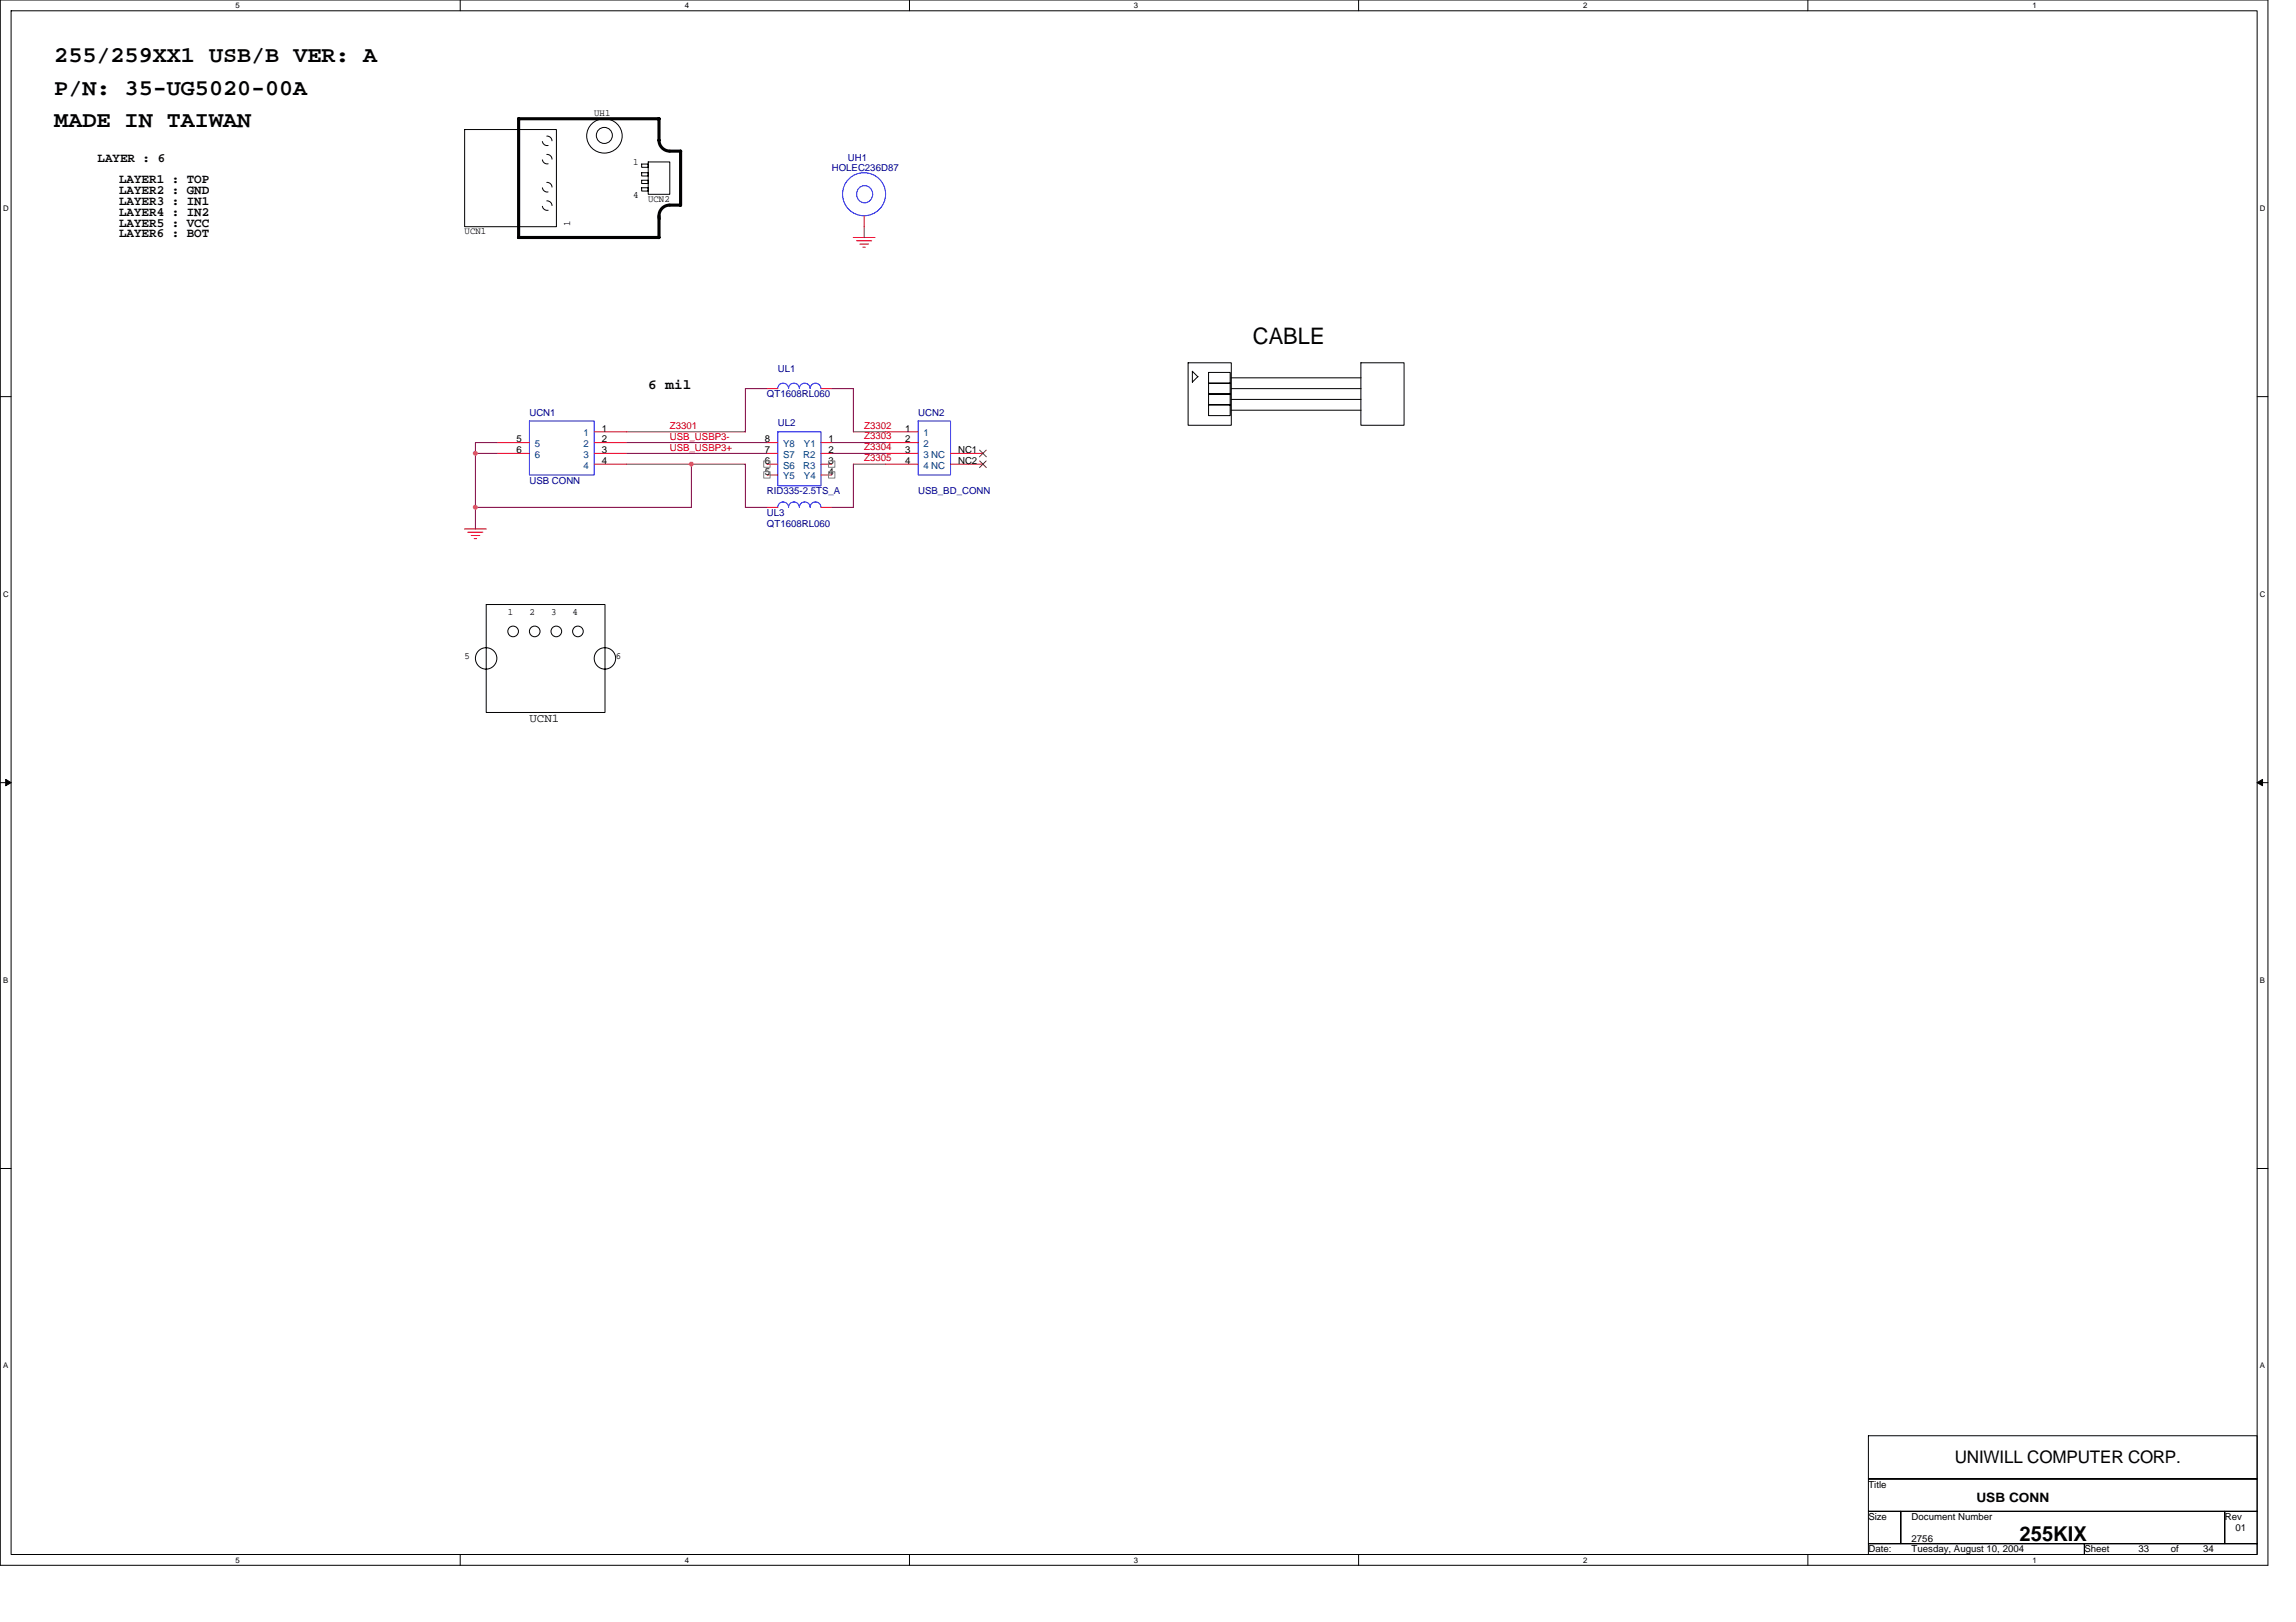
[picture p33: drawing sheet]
<svg xmlns="http://www.w3.org/2000/svg" width="297mm" height="210mm" viewBox="0 0 297 210" stroke-linecap="round" stroke-linejoin="round" font-family="sans-serif">
<defs><g id="words">
<g font-size="2.9">
<text x="7" y="8.1">255/259XX1 USB/B VER: A</text>
<text x="7" y="12.3">P/N: 35-UG5020-00A</text>
<text x="7" y="16.4">MADE IN TAIWAN</text>
<text x="162.1" y="44.6">CABLE</text>
</g>
<text font-size="2.6" x="261.3" y="199.4">255KIX</text>
<text font-size="2.2" x="252.9" y="189.4">UNIWILL COMPUTER CORP.</text>
<text font-size="1.8" x="83.9" y="50.4">6 mil</text>
<g font-size="1.7">
<text x="12.6" y="20.9">LAYER : 6</text>
<text x="15.4" y="23.7">LAYER1 : TOP</text>
<text x="15.4" y="25.1">LAYER2 : GND</text>
<text x="15.4" y="26.5">LAYER3 : IN1</text>
<text x="15.4" y="27.9">LAYER4 : IN2</text>
<text x="15.4" y="29.3">LAYER5 : VCC</text>
<text x="15.4" y="30.7">LAYER6 : BOT</text>
<text x="255.7" y="194.4">USB CONN</text>
</g>
<text font-size="1.5" x="68.5" y="93.4">UCN1</text>
<g font-size="1.2">
<text x="76.9" y="15">UH1</text>
<text x="81.9" y="21.4">1</text>
<text x="73.8" y="29.2" transform="rotate(-90 73.8 29.2)">1</text>
<text x="81.9" y="25.6">4</text>
<text x="83.9" y="26.1">UCN2</text>
<text x="60.1" y="30.3">UCN1</text>
<text x="66.8" y="57.3">5</text>
<text x="66.8" y="58.7">6</text>
<text x="77.8" y="55.9">1</text>
<text x="77.8" y="57.3">2</text>
<text x="77.8" y="58.7">3</text>
<text x="99" y="58.7">7</text>
<text x="99" y="57.3">8</text>
<text x="107.2" y="57.3">1</text>
<text x="107.2" y="58.7">2</text>
<text x="117.1" y="55.9">1</text>
<text x="117.1" y="57.3">2</text>
<text x="117.1" y="58.7">3</text>
<text x="123.9" y="58.7">NC1</text>
<text x="77.8" y="60">4</text>
<text x="99" y="61.4">5</text>
<text x="99" y="60">6</text>
<text x="107.2" y="60">3</text>
<text x="107.2" y="61.4">4</text>
<text x="117.1" y="60">4</text>
<text x="123.9" y="60">NC2</text>
<text x="65.7" y="79.7">1</text>
<text x="68.5" y="79.7">2</text>
<text x="71.3" y="79.7">3</text>
<text x="74.1" y="79.7">4</text>
<text x="60.1" y="85.2">5</text>
<text x="79.7" y="85.2">6</text>
<text x="241.7" y="192.5">Title</text>
<text x="241.7" y="196.7">Size</text>
<text x="247.3" y="196.7">Document Number</text>
<text x="287.8" y="196.7">Rev</text>
<text x="241.7" y="200.9">Date:</text>
<text x="247.3" y="199.5">2756</text>
<text x="247.3" y="200.9">Tuesday, August 10, 2004</text>
<text x="269.7" y="200.9">Sheet</text>
<text x="276.6" y="200.9">33</text>
<text x="280.8" y="200.9">of</text>
<text x="285" y="200.9">34</text>
<text x="289.2" y="198.1">01</text>
</g>
<g font-size="1.2" fill="#000080">
<text x="107.6" y="22.1">HOLEC236D87</text>
<text x="109.7" y="20.8">UH1</text>
<text x="68.5" y="53.8">UCN1</text>
<text x="99.2" y="51.4">QT1608RL060</text>
<text x="100.6" y="48.2">UL1</text>
<text x="118.8" y="53.8">UCN2</text>
<text x="100.6" y="55.2">UL2</text>
<text x="68.5" y="62.6">USB CONN</text>
<text x="99.2" y="64">RID335-2.5TS_A</text>
<text x="118.8" y="64">USB_BD_CONN</text>
<text x="99.2" y="66.8">UL3</text>
<text x="99.2" y="68.2">QT1608RL060</text>
</g>
<g font-size="1.2" fill="#004080">
<text x="69.2" y="57.8">5</text>
<text x="69.2" y="59.2">6</text>
<text x="75.5" y="56.5">1</text>
<text x="75.5" y="57.8">2</text>
<text x="75.5" y="59.2">3</text>
<text x="101.3" y="59.2">S7</text>
<text x="101.3" y="57.8">Y8</text>
<text x="103.9" y="59.2">R2</text>
<text x="104" y="57.8">Y1</text>
<text x="119.5" y="56.5">1</text>
<text x="119.5" y="57.8">2</text>
<text x="119.5" y="59.2">3 NC</text>
<text x="75.5" y="60.6">4</text>
<text x="101.3" y="62">Y5</text>
<text x="101.3" y="60.6">S6</text>
<text x="103.9" y="60.6">R3</text>
<text x="104" y="62">Y4</text>
<text x="119.5" y="60.6">4 NC</text>
</g>
<g font-size="1.2" fill="#f00">
<text x="86.7" y="55.5">Z3301</text>
<text x="86.7" y="57">USB_USBP3-</text>
<text x="86.7" y="58.4">USB_USBP3+</text>
<text x="111.8" y="56.9">Z3303</text>
<text x="111.8" y="59.6">Z3305</text>
<text x="111.8" y="55.5">Z3302</text>
<text x="111.8" y="58.3">Z3304</text>
</g>
<g font-size="1">
<text x="30.5" y="1.1">5</text>
<text x="88.6" y="1.1">4</text>
<text x="146.7" y="1.1">3</text>
<text x="204.8" y="1.1">2</text>
<text x="262.9" y="1.1">1</text>
<text x=".4" y="27.3">D</text>
<text x="292.4" y="27.3">D</text>
<text x=".4" y="77.2">C</text>
<text x="292.4" y="77.2">C</text>
<text x=".4" y="127.1">B</text>
<text x="292.4" y="127.1">B</text>
<text x=".4" y="177.1">A</text>
<text x="292.4" y="177.1">A</text>
<text x="30.5" y="202.2">5</text>
<text x="88.6" y="202.2">4</text>
<text x="146.7" y="202.2">3</text>
<text x="204.8" y="202.2">2</text>
<text x="262.9" y="202.2">1</text>
</g>
</g></defs>
<path d="M0 0h293.4v202.6h-293.4zM1.4 1.4h290.6v199.8h-290.6z" fill="none" stroke="#000" stroke-width=".13"/>
<g fill="#fff">
<path d="M30.5 .1h.5v1.2h-.5z"/>
<path d="M30.5 201.3h.5v1.1h-.5z"/>
</g>
<path d="M59.5 0v1.4M59.5 201.2v1.4" fill="none" stroke="#000" stroke-width=".13"/>
<g fill="#fff">
<path d="M88.6 .1h.5v1.2h-.5z"/>
<path d="M88.6 201.3h.5v1.1h-.5z"/>
</g>
<path d="M117.7 0v1.4M117.7 201.2v1.4" fill="none" stroke="#000" stroke-width=".13"/>
<g fill="#fff">
<path d="M146.7 .1h.6v1.2h-.6z"/>
<path d="M146.7 201.3h.6v1.1h-.6z"/>
</g>
<path d="M175.8 0v1.4M175.8 201.2v1.4" fill="none" stroke="#000" stroke-width=".13"/>
<g fill="#fff">
<path d="M204.8 .1h.6v1.2h-.6z"/>
<path d="M204.8 201.3h.6v1.1h-.6z"/>
</g>
<path d="M233.9 0v1.4M233.9 201.2v1.4" fill="none" stroke="#000" stroke-width=".13"/>
<g fill="#fff">
<path d="M262.9 .1h.6v1.2h-.6z"/>
<path d="M262.9 201.3h.6v1.1h-.6z"/>
<path d="M.4 26.4h.7v1.1h-.7z"/>
<path d="M292.4 26.4h.7v1.1h-.7z"/>
<path d="M.4 76.3h.7v1.1h-.7z"/>
<path d="M292.4 76.3h.7v1.1h-.7z"/>
</g>
<path d="M0 51.3h1.4M292 51.3h1.4" fill="none" stroke="#000" stroke-width=".13"/>
<g fill="#fff">
<path d="M.4 126.2h.7v1.2h-.7z"/>
<path d="M292.4 126.2h.6v1.2h-.6z"/>
</g>
<path d="M0 101.3h1.4M292 101.3h1.4" fill="none" stroke="#000" stroke-width=".13"/>
<path d="M.7 100.9l.7 .4-.7 .4zM292 101.3l.7-.4v.8z" fill="#000" stroke="#000" stroke-width=".13"/>
<g fill="#fff">
<path d="M.4 176.2h.7v1.1h-.7z"/>
<path d="M292.4 176.2h.6v1.1h-.6z"/>
</g>
<g fill="none" stroke="#000" stroke-width=".13">
<path d="M60.1 16.8h11.9v12.5h-11.9zM76.6 16a2.28 2.28 0 0 1 3.2 0 2.28 2.28 0 0 1 0 3.2 2.28 2.28 0 0 1-3.2 0 2.18 2.18 0 0 1 0-3.2zM83 24.3h.9v.4h-.9zM83 23.3h.9v.4h-.9zM83 22.4h.9v.4h-.9zM83 21.2h.9v.5h-.9zM83.9 21h2.8v4.1h-2.8zM153.7 46.9h5.6v8.1h-5.6zM155 48.7l-.7 .7v-1.4l.7 .8M156.4 52.4h2.7v1.4h-2.7zM156.4 48.2h2.7v1.4h-2.7zM156.4 49.6h2.7v1.4h-2.7z"/>
<path d="M156.4 51h2.7v1.4h-2.7zM159.3 51.7h16.8M159.3 50.3h16.8M159.3 48.9h16.8M159.3 53.1h16.8M176.1 46.9h5.5v8.1h-5.5zM62.9 78.2h15.4v14h-15.4zM0 151.2h1.4M292 151.2h1.4M241.7 185.8h50.3v5.6h-50.3zM241.7 191.4h50.3v4.2h-50.3zM241.7 195.6h4.2v4.2h-4.2z"/>
<path d="M241.7 199.8h28v1.4h-28zM245.9 195.6h41.9v4.2h-41.9zM269.7 199.8h22.3v1.4h-22.3zM287.8 195.6h4.2v4.2h-4.2z"/>
<circle cx="78.2" cy="17.5" r="1.04"/>
<circle cx="62.9" cy="85.2" r="1.39"/>
<circle cx="66.4" cy="81.7" r=".69"/>
<circle cx="69.2" cy="81.7" r=".69"/>
<circle cx="72" cy="81.7" r=".69"/>
<circle cx="74.8" cy="81.7" r=".69"/>
<circle cx="78.3" cy="85.2" r="1.39"/>
</g>
<path d="M67.1 15.4h18.2M67.1 15.3v15.4h18.2M85.3 18.1a1.4 1.4 0 0 0 1.3 1.5h1.5M85.3 15.3v2.9M88.1 19.6v6.9h-1.5a1.4 1.4 0 0 0-1.3 1.8M85.3 27.9v2.9" fill="none" stroke="#000" stroke-width=".4"/>
<g fill="none" stroke="#000" stroke-width=".13" stroke-dasharray="1 1 1 1 1 1 1 1">
<circle cx="70.8" cy="18.2" r=".62"/>
<circle cx="70.8" cy="24.2" r=".62"/>
<circle cx="70.8" cy="26.6" r=".62"/>
<circle cx="70.8" cy="20.6" r=".62"/>
</g>
<g fill="none" stroke="#f00" stroke-width=".13">
<path d="M110.4 30.7h2.8M110.8 31.2h2M111.2 31.6h1.2M111.6 32h.3M111.8 27.9v1.4M64.3 57.3h4.2M64.3 58.7h4.2M76.9 55.9h4.2M76.9 57.3h4.2M76.9 58.7h4.2M99.2 57.3h1.4M99.2 58.7h1.4"/>
<path d="M99.2 50.3h1.4M106.2 57.3h1.4M106.2 58.7h1.4M106.2 50.3h1.4M114.6 55.9h4.2M114.6 57.3h4.2M114.6 58.7h4.2M123 58.7h4.2M60.1 68.5h2.8M60.5 68.9h2M61 69.3h1.1M61.3 69.7h.4"/>
<path d="M76.9 60.1h4.2M99.2 60.1h1.4M99.2 61.5h1.4M99.2 65.7h1.4M106.2 60.1h1.4M106.2 61.5h1.4M106.2 65.7h1.4M114.6 60.1h4.2M123 60.1h4.2"/>
</g>
<g fill="none" stroke="#00f" stroke-width=".13">
<path d="M111.2 24.2a1.07 1.07 0 0 1 1.7 .9 1.07 1.07 0 0 1-1.7 .9 1.17 1.17 0 0 1 0-1.8zM68.5 54.5h8.4v7h-8.4zM100.6 55.9h5.6v7h-5.6zM100.6 50.3a.7 .7 0 0 1 .7-.7 .7 .7 0 0 1 .7 .7 .7 .7 0 0 1 .7-.7 .7 .7 0 0 1 .7 .7 .7 .7 0 0 1 .7-.7 .7 .7 0 0 1 .7 .7 .7 .7 0 0 1 .7-.7 .7 .7 0 0 1 .7 .7M118.8 54.5h4.2v7h-4.2zM100.6 65.6a.7 .7 0 0 1 .7-.6 .7 .7 0 0 1 .7 .6 .7 .7 0 0 1 .7-.6 .7 .7 0 0 1 .7 .6 .7 .7 0 0 1 .7-.6 .7 .7 0 0 1 .7 .6 .7 .7 0 0 1 .7-.6 .7 .7 0 0 1 .7 .6"/>
<circle cx="111.8" cy="25.1" r="2.79"/>
</g>
<path d="M126.7 58.3l.9 .8M126.7 59.6l.9 .9M127.6 58.3l-.9 .8M127.6 59.6l-.9 .9" fill="none" stroke="#804000" stroke-width=".13"/>
<path d="M98.8 59.6h.8v.9h-.8zM107.2 59.6h.8v.9h-.8zM98.8 61h.8v.9h-.8zM107.2 61h.8v.9h-.8z" fill="none" stroke="#808080" stroke-width=".13"/>
<g fill="none" stroke="#800040" stroke-width=".13">
<path d="M111.8 29.3v1.5M61.5 58.7h2.8M64.3 57.3h-2.8v11.2M81.1 57.3h18.1M81.1 58.7h18.1M99.2 50.3h-2.8l.1 5.6h-15.4M107.6 57.3h7M107.6 58.7h7M107.6 50.3h2.8M110.4 50.3v5.6h4.2M61.5 65.7h28M81.1 60.1h15.4l-.1 5.6"/>
<path d="M89.4 60.1v5.6M96.4 65.7h2.8M107.6 65.7h2.8M114.6 60.1h-4.2v5.6"/>
</g>
<g fill="#f0f" stroke="#f0f" stroke-width=".13">
<circle cx="89.4" cy="60.1" r=".27"/>
<circle cx="61.5" cy="65.6" r=".27"/>
<circle cx="61.5" cy="58.7" r=".27"/>
</g>
<use href="#words"/>
</svg>
